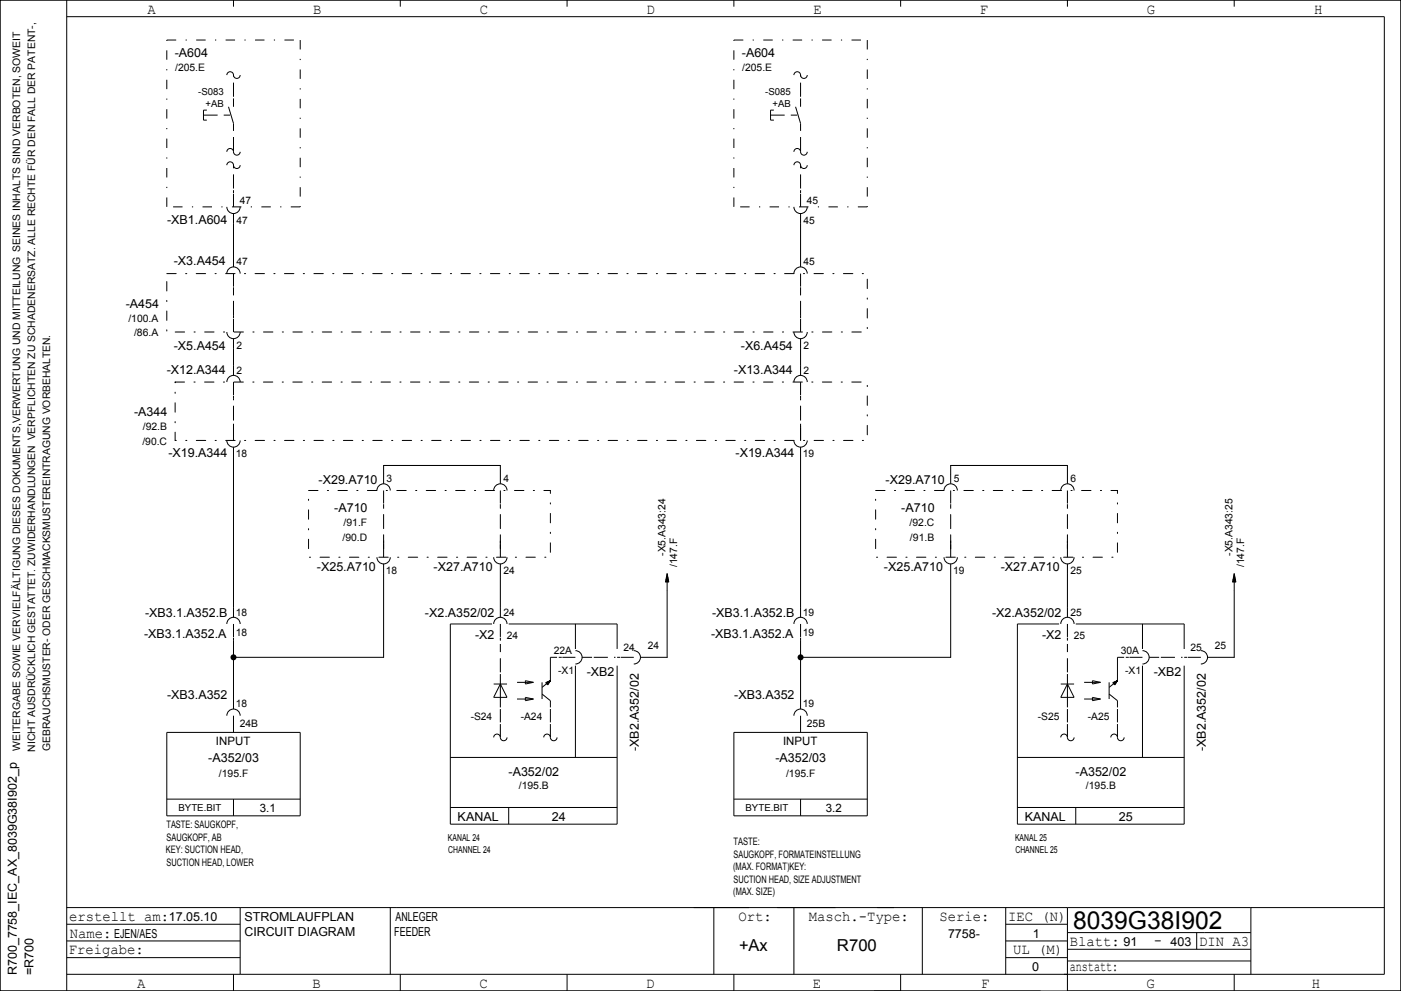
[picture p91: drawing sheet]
<svg xmlns="http://www.w3.org/2000/svg" width="420mm" height="297mm" viewBox="0 0 420 297" stroke-linecap="round" stroke-linejoin="round" font-family="sans-serif">
<defs><g id="words">
<text font-size="7.4" x="321.7" y="278.5">8039G38I902</text>
<g font-size="4.9">
<text x="221.5" y="285">+Ax</text>
<text x="250.9" y="285">R700</text>
</g>
<g font-size="4.4">
<text x="44.3" y="4.2">A</text>
<text x="93.8" y="4.2">B</text>
<text x="143.9" y="4.2">C</text>
<text x="193.9" y="4.2">D</text>
<text x="243.8" y="4.2">E</text>
<text x="293.8" y="4.2">F</text>
<text x="343.8" y="4.2">G</text>
<text x="394" y="4.2">H</text>
<text x="20.7" y="276">erstellt am:</text>
<text x="221.4" y="276">Ort:</text>
<text x="242.5" y="276">Masch.­Type:</text>
<text x="281.6" y="276">Serie:</text>
<text x="302.2" y="276">IEC (N)</text>
<text x="20.9" y="281">Name:</text>
<text x="20.6" y="286">Freigabe:</text>
<text x="303.7" y="286">UL (M)</text>
<text x="320.7" y="283.5">Blatt:</text>
<text x="346" y="283.2">­</text>
<text x="359.5" y="283.5">DIN A3</text>
<text x="320.7" y="291">anstatt:</text>
<text x="41.1" y="296">A</text>
<text x="93.7" y="296">B</text>
<text x="143.7" y="296">C</text>
<text x="193.7" y="296">D</text>
<text x="243.7" y="296">E</text>
<text x="294.1" y="296">F</text>
<text x="343.7" y="296">G</text>
<text x="393.3" y="296">H</text>
</g>
<g font-size="3.7">
<text x="52.4" y="17">­A604</text>
<text x="222.4" y="17">­A604</text>
<text x="50.1" y="67">­XB1.A604</text>
<text x="52.1" y="79.5">­X3.A454</text>
<text x="37.7" y="92.3">­A454</text>
<text x="52.1" y="105">­X5.A454</text>
<text x="222.1" y="105">­X6.A454</text>
<text x="50" y="112">­X12.A344</text>
<text x="220" y="112">­X13.A344</text>
<text x="40.2" y="124.8">­A344</text>
<text x="50.5" y="137">­X19.A344</text>
<text x="220.5" y="137">­X19.A344</text>
<text x="95.5" y="145">­X29.A710</text>
<text x="265.5" y="145">­X29.A710</text>
<text x="100.2" y="153.5">­A710</text>
<text x="270.2" y="153.5">­A710</text>
<text x="95" y="171">­X25.A710</text>
<text x="130" y="171">­X27.A710</text>
<text x="265" y="171">­X25.A710</text>
<text x="300" y="171">­X27.A710</text>
<text x="43.5" y="185">­XB3.1.A352.B</text>
<text x="127.4" y="185">­X2.A352/02</text>
<text x="213.5" y="185">­XB3.1.A352.B</text>
<text x="297.4" y="185">­X2.A352/02</text>
<text x="43.2" y="191.2">­XB3.1.A352.A</text>
<text x="142.4" y="191.5">­X2</text>
<text x="213.2" y="191.2">­XB3.1.A352.A</text>
<text x="312.4" y="191.5">­X2</text>
<text x="175.9" y="202.5">­XB2</text>
<text x="345.9" y="202.5">­XB2</text>
<text x="50.1" y="209.5">­XB3.A352</text>
<text x="220.1" y="209.5">­XB3.A352</text>
<text x="191.5" y="225.1" transform="rotate(-90 191.5 225.1)">­XB2.A352/02</text>
<text x="361.5" y="225.1" transform="rotate(-90 361.5 225.1)">­XB2.A352/02</text>
<text x="62.4" y="228.5">­A352/03</text>
<text x="152.4" y="232.5">­A352/02</text>
<text x="232.5" y="228.5">­A352/03</text>
<text x="322.4" y="232.5">­A352/02</text>
<text x="137.2" y="246">KANAL</text>
<text x="165.4" y="246">24</text>
<text x="307.2" y="246">KANAL</text>
<text x="335.5" y="246">25</text>
<text x="50.6" y="276">17.05.10</text>
<text x="73.3" y="276">STROMLAUFPLAN</text>
<text x="118.6" y="276">ANLEGER</text>
<text x="34.2" y="281">EJEN/AES</text>
<text x="73.3" y="280.5">CIRCUIT DIAGRAM</text>
<text x="118.2" y="280.5">FEEDER</text>
<text x="284.2" y="281">7758­</text>
<text x="309.6" y="281">1</text>
<text x="336.8" y="283.5">91</text>
<text x="350.9" y="283.5">403</text>
<text x="5" y="292.3" transform="rotate(-90 5 292.3)">R700_7758_IEC_AX_8039G38I902_p</text>
<text x="10" y="292.2" transform="rotate(-90 10 292.2)">=R700</text>
<text x="309.4" y="291">0</text>
</g>
<g font-size="3.5">
<text x="64.7" y="223.4">INPUT</text>
<text x="234.8" y="223.4">INPUT</text>
<text x="77.9" y="243.4">3.1</text>
<text x="247.6" y="243.4">3.2</text>
</g>
<g font-size="3.1">
<text x="52.5" y="21.4">/205.E</text>
<text x="222.5" y="21.4">/205.E</text>
<text x="71.9" y="61">47</text>
<text x="241.9" y="61">45</text>
<text x="70.9" y="67">47</text>
<text x="240.9" y="67">45</text>
<text x="70.9" y="79.5">47</text>
<text x="240.9" y="79.5">45</text>
<text x="38.5" y="96.4">/100.A</text>
<text x="40.2" y="100.8">/86.A</text>
<text x="70.9" y="104.5">2</text>
<text x="240.9" y="104.5">2</text>
<text x="70.9" y="112">2</text>
<text x="240.9" y="112">2</text>
<text x="42.8" y="128.9">/92.B</text>
<text x="42.7" y="133.3">/90.C</text>
<text x="70.7" y="137">18</text>
<text x="240.7" y="137">19</text>
<text x="115.9" y="144.5">3</text>
<text x="150.9" y="144.5">4</text>
<text x="285.9" y="144.5">5</text>
<text x="320.9" y="144.5">6</text>
<text x="102.7" y="162">/90.D</text>
<text x="103" y="157.6">/91.F</text>
<text x="272.7" y="157.6">/92.C</text>
<text x="272.8" y="162">/91.B</text>
<text x="199.5" y="166.6" transform="rotate(-90 199.5 166.6)">­X5.A343:24</text>
<text x="369.5" y="166.6" transform="rotate(-90 369.5 166.6)">­X5.A343:25</text>
<text x="115.7" y="172">18</text>
<text x="150.9" y="172">24</text>
<text x="203" y="170" transform="rotate(-90 203 170)">/147.F</text>
<text x="285.7" y="172">19</text>
<text x="320.9" y="172">25</text>
<text x="373" y="170" transform="rotate(-90 373 170)">/147.F</text>
<text x="70.7" y="184.5">18</text>
<text x="150.9" y="184.5">24</text>
<text x="240.7" y="184.5">19</text>
<text x="320.9" y="184.5">25</text>
<text x="70.7" y="190.5">18</text>
<text x="151.9" y="191.5">24</text>
<text x="240.7" y="190.5">19</text>
<text x="321.9" y="191.5">25</text>
<text x="166" y="196">22A</text>
<text x="186.9" y="195">24</text>
<text x="194.2" y="194.5">24</text>
<text x="336" y="196">30A</text>
<text x="356.9" y="195">25</text>
<text x="364.2" y="194.5">25</text>
<text x="167.3" y="202">­X1</text>
<text x="337.3" y="202">­X1</text>
<text x="70.7" y="212">18</text>
<text x="141.1" y="215.7">­S24</text>
<text x="156.1" y="215.7">­A24</text>
<text x="240.7" y="212">19</text>
<text x="311.1" y="215.7">­S25</text>
<text x="326.1" y="215.7">­A25</text>
<text x="71.9" y="218">24B</text>
<text x="241.9" y="218">25B</text>
<text x="6" y="225" transform="rotate(-90 6 225)">WEITERGABE SOWIE VERVIELFÄLTIGUNG DIESES DOKUMENTS,VERWERTUNG UND MITTEILUNG SEINES INHALTS SIND VERBOTEN, SOWEIT</text>
<text x="10.5" y="225.3" transform="rotate(-90 10.5 225.3)">NICHT AUSDRÜCKLICH GESTATTET. ZUWIDERHANDLUNGEN VERPFLICHTEN ZU SCHADENERSATZ. ALLE RECHTE FÜR DEN FALL DER PATENT­,</text>
<text x="15" y="225.1" transform="rotate(-90 15 225.1)">GEBRAUCHSMUSTER­ ODER GESCHMACKSMUSTEREINTRAGUNG VORBEHALTEN.</text>
<text x="65.7" y="232.9">/195.F</text>
<text x="235.7" y="232.9">/195.F</text>
<text x="155.5" y="236.4">/195.B</text>
<text x="325.6" y="236.4">/195.B</text>
<text x="49.9" y="248.2">TASTE: SAUGKOPF,</text>
<text x="49.7" y="255.8">KEY: SUCTION HEAD,</text>
<text x="49.9" y="252">SAUGKOPF, AB</text>
<text x="219.9" y="253.3">TASTE:</text>
<text x="219.9" y="257">SAUGKOPF, FORMATEINSTELLUNG</text>
<text x="49.9" y="259.5">SUCTION HEAD, LOWER</text>
<text x="219.8" y="260.8">(MAX. FORMAT)KEY:</text>
<text x="219.8" y="268.3">(MAX. SIZE)</text>
<text x="219.9" y="264.5">SUCTION HEAD, SIZE ADJUSTMENT</text>
</g>
<g font-size="2.9">
<text x="59.4" y="28.5">­S083</text>
<text x="229.4" y="28.5">­S085</text>
<text x="61.6" y="32">+AB</text>
<text x="231.6" y="32">+AB</text>
<text x="53.5" y="243.2">BYTE.BIT</text>
<text x="223.5" y="243.2">BYTE.BIT</text>
<text x="134.3" y="252.2">KANAL 24</text>
<text x="134.4" y="255.7">CHANNEL 24</text>
<text x="304.3" y="252.2">KANAL 25</text>
<text x="304.4" y="255.7">CHANNEL 25</text>
</g>
</g></defs>
<path d="M50 82h210v17.5h-210zM52.5 114.5h207.5v17.5h-207.5zM92.5 147h72.5v20h-72.5zM262.5 147h72.5v20h-72.5z" fill="none" stroke="#000" stroke-width=".3" stroke-dasharray="2.8 2.8 .4 2.8"/>
<path d="M70 94.5v-7.5M240 94.5v-7.5M70 132v-12.5M240 132v-12.5M115 164.5v-12.5M150 164.5v-12.5M285 164.5v-12.5M320 164.5v-12.5" fill="none" stroke="#000" stroke-width=".3" stroke-dasharray="4.2 1.8"/>
<g fill="none" stroke="#000" stroke-width=".3">
<path d="M0 0h420v297h-420zM20 0v297M20 5h395v287h-395M70 0v2M120 0v2M170 0v2M220 0v2M270 0v2M320 0v2M370 0v2M62 33h-1v3h1M68 22.5a1.07 1.07 0 0 1 1.3-1 1.07 1.07 0 0 1 .8 1.4 1 1 0 0 0 1.1 .6 1 1 0 0 0 .8-1"/>
<path d="M68.5 32l1.5 5M70 29.5v2.5M232 33h-1v3h1M238 22.5a1.07 1.07 0 0 1 1.3-1 1.07 1.07 0 0 1 .8 1.4 1 1 0 0 0 1.1 .6 1 1 0 0 0 .8-1M238.5 32l1.5 5M240 29.5v2.5M68 49.5a1.07 1.07 0 0 1 1.3-1 1.07 1.07 0 0 1 .8 1.4 1 1 0 0 0 1.1 .6 1 1 0 0 0 .8-1M68 45.5a1.07 1.07 0 0 1 1.3-1 1.07 1.07 0 0 1 .8 1.4 1 1 0 0 0 1.1 .6 1 1 0 0 0 .8-1M70 57v.9M70 58.1v3.9M238 49.5a1.07 1.07 0 0 1 1.3-1 1.07 1.07 0 0 1 .8 1.4 1 1 0 0 0 1.1 .6 1 1 0 0 0 .8-1M238 45.5a1.07 1.07 0 0 1 1.3-1 1.07 1.07 0 0 1 .8 1.4 1 1 0 0 0 1.1 .6 1 1 0 0 0 .8-1"/>
<path d="M240 57v.9M240 58.1v3.9M68 62a2 2 0 0 0 2 2 2 2 0 0 0 2-2M70 64v16M238 62a2 2 0 0 0 2 2 2 2 0 0 0 2-2M240 64v16M68 99.5a2 2 0 0 0 2 2 2 2 0 0 0 2-2M68 82a2 2 0 0 1 2-2 2 2 0 0 1 2 2M70 82v3.9M70 86.1v.9M70 94.5v.9M70 95.6v3.9"/>
<path d="M238 99.5a2 2 0 0 0 2 2 2 2 0 0 0 2-2M238 82a2 2 0 0 1 2-2 2 2 0 0 1 2 2M240 82v3.9M240 86.1v.9M240 94.5v.9M240 95.6v3.9M68 114.5a2 2 0 0 1 2-2 2 2 0 0 1 2 2M70 101.5v11M70 114.5v3.9M70 118.6v.9M238 114.5a2 2 0 0 1 2-2 2 2 0 0 1 2 2M240 101.5v11"/>
<path d="M240 114.5v3.9M240 118.6v.9M68 132a2 2 0 0 0 2 2 2 2 0 0 0 2-2M70 127v.9M70 128.1v3.9M70 134v51M238 132a2 2 0 0 0 2 2 2 2 0 0 0 2-2M240 127v.9M240 128.1v3.9M240 134v51M113 147a2 2 0 0 1 2-2 2 2 0 0 1 2 2M115 145v-5.5h35v5.5"/>
<path d="M115 147v3.9M115 151.1v.9M148 147a2 2 0 0 1 2-2 2 2 0 0 1 2 2M150 147v3.9M150 151.1v.9M283 147a2 2 0 0 1 2-2 2 2 0 0 1 2 2M285 145v-5.5h35v5.5M285 147v3.9M285 151.1v.9M318 147a2 2 0 0 1 2-2 2 2 0 0 1 2 2M320 147v3.9M320 151.1v.9"/>
<path d="M113 167a2 2 0 0 0 2 2 2 2 0 0 0 2-2M115 169v28h-45M115 162v.9M115 163.1v3.9M148 167a2 2 0 0 0 2 2 2 2 0 0 0 2-2M150 162v.9M150 163.1v3.9M150 169v16M199.6 174.1v.4M199.7 173.5v1M199.8 173v1.5M199.9 172.5v2"/>
<path d="M200 171.9v25.1h-8M200 171.9l.5 2.6M200 171.9l-.5 2.6M200.1 172.6v1.9M200.2 173v1.5M200.3 173.5v1M200.4 174.1v.4M283 167a2 2 0 0 0 2 2 2 2 0 0 0 2-2M285 169v28h-45M285 162v.9M285 163.1v3.9M318 167a2 2 0 0 0 2 2 2 2 0 0 0 2-2"/>
<path d="M320 162v.9M320 163.1v3.9M320 169v16M369.6 174.1v.4M369.7 173.5v1M369.8 173v1.5M369.9 172.5v2M370 171.9v25.1h-8M370 171.9l.5 2.6M370 171.9l-.5 2.6M370.1 172.6v1.9M370.2 173v1.5"/>
<path d="M370.3 173.5v1M370.4 174.1v.4M68 187a2 2 0 0 1 2-2 2 2 0 0 1 2 2M70 187v3.9M70 191.1v21.4M147.5 187h-12.5v60h50v-47.5M148 187a2 2 0 0 1 2-2 2 2 0 0 1 2 2M150 187v3.9M150 191.1v.9M152.5 187h32.5v7.5M165 197v7M167.5 197h.9"/>
<path d="M168.6 197h3.9M172.5 195a2 2 0 0 1 2 2 2 2 0 0 1-2 2M172.5 187v7.5M172.5 199.5v27.5M174.5 197h3M185 197h.9M186.1 197h3.9M190 195a2 2 0 0 1 2 2 2 2 0 0 1-2 2M238 187a2 2 0 0 1 2-2 2 2 0 0 1 2 2M240 187v3.9M240 191.1v21.4M317.5 187h-12.5v60h50v-47.5"/>
<path d="M318 187a2 2 0 0 1 2-2 2 2 0 0 1 2 2M320 187v3.9M320 191.1v.9M322.5 187h32.5v7.5M335 197v7M337.5 197h.9M338.6 197h3.9M342.5 195a2 2 0 0 1 2 2 2 2 0 0 1-2 2M342.5 187v7.5M342.5 199.5v27.5M344.5 197h3M355 197h.9"/>
<path d="M356.1 197h3.9M360 195a2 2 0 0 1 2 2 2 2 0 0 1-2 2M50 219.5h40v25h-40zM68 214.5a2 2 0 0 1 2-2 2 2 0 0 1 2 2M70 214.5v5M148 205h4M150 202v10M150 217v4M150 205l2 4h-4zM155 209.5h4.9M155 204.5h4.9M157.5 204l2.4 .5-2.4 .5z"/>
<path d="M157.5 209l2.4 .5-2.4 .5zM162.5 204.5v5M162.5 208l2.5 2v2M163.6 204.6l1.4-.6-.8 1.3zM165 204l-1 1M165 217v4M165 204l-.9 1.2M165 204l-2.5 2M165 204l-1.3 .7M165 204l-1.2 .8M165 204l-1.2 .9M165 204l-1.1 .9"/>
<path d="M165 204l-1 1.1M220 219.5h40v25h-40zM238 214.5a2 2 0 0 1 2-2 2 2 0 0 1 2 2M240 214.5v5M318 205h4M320 202v10M320 217v4M320 205l2 4h-4zM325 209.5h4.9M325 204.5h4.9M327.5 204l2.4 .5-2.4 .5zM327.5 209l2.4 .5-2.4 .5z"/>
<path d="M332.5 204.5v5M332.5 208l2.5 2v2M333.6 204.6l1.4-.6-.8 1.3zM335 204l-1.1 1M335 217v4M335 204l-.9 1.2M335 204l-2.5 2M335 204l-1.4 .6M335 204l-1.3 .7M335 204l-1.2 .8M335 204l-1.2 .9M335 204l-1.1 .9"/>
<path d="M335 204l-1 1M335 204l-1 1.1M50 239.5h40M70 239.5v5M135 227h50M148 221a1 1 0 0 1 1-1 1 1 0 0 1 1 1M150 221a1 1 0 0 0 1 1 1 1 0 0 0 1-1M163 221a1 1 0 0 1 1-1 1 1 0 0 1 1 1M165 221a1 1 0 0 0 1 1 1 1 0 0 0 1-1M220 239.5h40M240 239.5v5M305 227h50"/>
<path d="M318 221a1 1 0 0 1 1-1 1 1 0 0 1 1 1M320 221a1 1 0 0 0 1 1 1 1 0 0 0 1-1M333 221a1 1 0 0 1 1-1 1 1 0 0 1 1 1M335 221a1 1 0 0 0 1 1 1 1 0 0 0 1-1M135 242h50M152.5 242v5M305 242h50M322.5 242v5M20 277h52M20 272h395M72 272v20M117 272v20"/>
<path d="M214 272v20M238 272v20M276.5 272v20M301.5 272v20M301.5 277h18.5M320 272v25h100v-297h-420v297h312M320 279.5h55M358.7 279.5v5M375 272v20M20 287h52M20 282h52M70 292v5"/>
<path d="M120 292v5M170 292v5M220 292v5M270 292v5M301.5 287h18.5M301.5 282h18.5M320 284.5h55M320 288h55M370 292v5"/>
</g>
<g fill="none" stroke="#000" stroke-width=".3" stroke-dasharray="4.2 1.8" stroke-linecap="butt">
<path d="M61 34.5h8M70 29v-6.5M231 34.5h8M240 29v-6.5M70 56.5v-7M70 45.3v-8.3M240 56.5v-7M240 45.3v-8.3M165 197h2M178 197h6.5M335 197h2M348 197h6.5"/>
<path d="M150 216.5v-4M150 201.5v-8.5M165 216.5v-4M320 216.5v-4M320 201.5v-8.5M335 216.5v-4"/>
</g>
<path d="M50 12h40M90 12v50M220 12h40M260 12v50M50 62v-50M90 62h-40M220 62v-50M260 62h-40" fill="none" stroke="#000" stroke-width=".3" stroke-dasharray="2.8 2.8 .4 2.8" stroke-linecap="butt"/>
<g fill="#000">
<circle cx="70" cy="197" r=".9"/>
<circle cx="240" cy="197" r=".9"/>
</g>
<use href="#words"/>
</svg>
